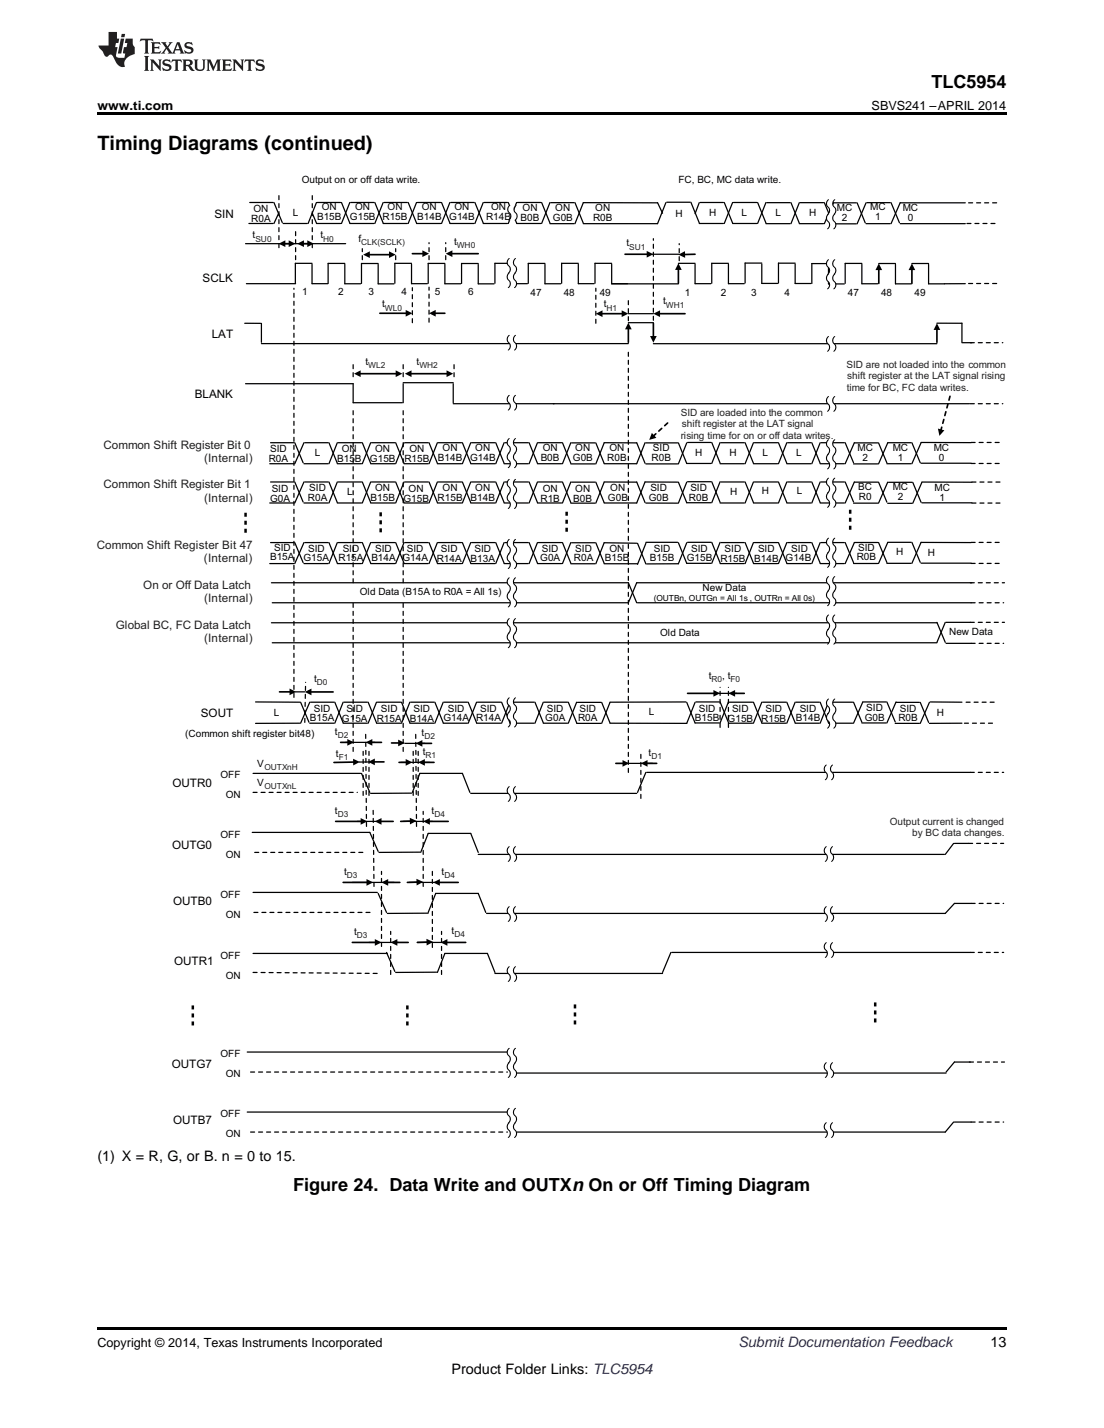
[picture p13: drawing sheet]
<svg xmlns="http://www.w3.org/2000/svg" width="216mm" height="279mm" viewBox="0 0 216 279" stroke-linecap="round" stroke-linejoin="round" font-family="sans-serif">
<defs><g id="words">
<text font-size="3.9" x="19" y="29.3">Timing Diagrams (continued)</text>
<g font-size="3.5">
<text x="182.1" y="17.3">TLC5954</text>
<text x="57.3" y="233">Figure 24. Data Write and OUTXn On or Off Timing Diagram</text>
</g>
<g font-size="2.8">
<text x="19" y="227.2">(1) X = R, G, or B. n = 0 to 15.</text>
<text x="193.7" y="263.6">13</text>
<text x="88.3" y="268.9">Product Folder Links: TLC5954</text>
</g>
<text font-size="2.8" fill="#0000c8" x="144.4" y="263.6">Submit Documentation Feedback</text>
<g font-size="2.5">
<text x="19" y="21.4">www.ti.com</text>
<text x="170.5" y="21.4">SBVS241 –APRIL 2014</text>
<text x="19" y="263.6">Copyright © 2014, Texas Instruments Incorporated</text>
</g>
<g font-size="2.3">
<text x="41.9" y="42.7">SIN</text>
<text x="39.6" y="55.2">SCLK</text>
<text x="41.4" y="66.1">LAT</text>
<text x="38.1" y="78">BLANK</text>
<text x="39.3" y="140.3">SOUT</text>
<text x="33.7" y="154">OUTR0</text>
<text x="33.6" y="166.1">OUTG0</text>
<text x="33.9" y="177.1">OUTB0</text>
<text x="34.1" y="188.9">OUTR1</text>
<text x="33.6" y="209">OUTG7</text>
<text x="33.9" y="219.9">OUTB7</text>
</g>
<g font-size="2.3" fill="#231f20">
<text x="20.2" y="87.9">Common Shift Register Bit 0</text>
<text x="20.2" y="95.6">Common Shift Register Bit 1</text>
<text x="39.9" y="90.4">(Internal)</text>
<text x="39.9" y="98.1">(Internal)</text>
<text x="18.9" y="107.4">Common Shift Register Bit 47</text>
<text x="39.9" y="110">(Internal)</text>
<text x="28" y="115.3">On or Off Data Latch</text>
<text x="39.9" y="117.8">(Internal)</text>
<text x="22.6" y="123">Global BC, FC Data Latch</text>
<text x="39.9" y="125.6">(Internal)</text>
</g>
<g font-size="2">
<text x="59" y="35.8">Output on or off data write.</text>
<text x="132.7" y="35.8">FC, BC, MC data write.</text>
<text x="49.6" y="41.4">ON</text>
<text x="62.9" y="41.2">ON</text>
<text x="69.5" y="41.2">ON</text>
<text x="75.8" y="41.2">ON</text>
<text x="82.5" y="41.2">ON</text>
<text x="88.9" y="41.2">ON</text>
<text x="96" y="41.2">ON</text>
<text x="102.2" y="41.4">ON</text>
<text x="108.6" y="41.4">ON</text>
<text x="116.4" y="41.3">ON</text>
<text x="163.7" y="41.4">MC</text>
<text x="170.2" y="41.2">MC</text>
<text x="176.5" y="41.4">MC</text>
<text x="49.1" y="43.4">R0A</text>
<text x="49.4" y="46.6">t</text>
<text x="57.3" y="42.3">L</text>
<text x="62" y="43.1">B15B</text>
<text x="62.7" y="46.6">t</text>
<text x="68.4" y="43.1">G15B R15B</text>
<text x="70.1" y="47.4">f</text>
<text x="81.6" y="43.1">B14B</text>
<text x="87.8" y="43.1">G14B</text>
<text x="88.8" y="47.9">t</text>
<text x="95" y="43.1">R14B</text>
<text x="101.8" y="43.3">B0B</text>
<text x="108.1" y="43.3">G0B</text>
<text x="116" y="43.2">R0B</text>
<text x="132.1" y="42.5">H</text>
<text x="138.7" y="42.2">H</text>
<text x="145" y="42.3">L</text>
<text x="151.7" y="42.2">L</text>
<text x="158.2" y="42.2">H</text>
<text x="164.6" y="43.3">2</text>
<text x="171.2" y="43.1">1</text>
<text x="177.5" y="43.3">0</text>
<text x="122.5" y="48.2">t</text>
<text x="59.1" y="57.7">1</text>
<text x="66.2" y="57.7">2</text>
<text x="72.1" y="57.7">3</text>
<text x="78.6" y="57.7">4</text>
<text x="85" y="57.7">5</text>
<text x="91.5" y="57.7">6</text>
<text x="103.7" y="58">47</text>
<text x="110.3" y="58">48</text>
<text x="117.3" y="58">49</text>
<text x="129.7" y="59.6">t</text>
<text x="133.9" y="57.9">1</text>
<text x="141" y="57.9">2</text>
<text x="146.9" y="57.9">3</text>
<text x="153.4" y="57.9">4</text>
<text x="165.8" y="57.9">47</text>
<text x="172.3" y="57.9">48</text>
<text x="178.8" y="57.9">49</text>
<text x="74.7" y="60.1">t</text>
<text x="118.1" y="60.2">t</text>
<text x="71.5" y="71.4">t</text>
<text x="81.5" y="71.4">t</text>
<text x="52.8" y="88.4">SID</text>
<text x="61.6" y="89.2">L</text>
<text x="66.8" y="88.4">ON</text>
<text x="73.4" y="88.4">ON</text>
<text x="80.1" y="88.4">ON</text>
<text x="86.6" y="88.3">ON</text>
<text x="92.9" y="88.3">ON</text>
<text x="106.1" y="88.3">ON</text>
<text x="112.5" y="88.3">ON</text>
<text x="119.2" y="88.3">ON</text>
<text x="127.7" y="88.3">SID</text>
<text x="136" y="89.3">H</text>
<text x="142.6" y="89.3">H</text>
<text x="149.1" y="89.3">L</text>
<text x="155.7" y="89.3">L</text>
<text x="167.7" y="88.3">MC</text>
<text x="174.6" y="88.3">MC</text>
<text x="182.6" y="88.3">MC</text>
<text x="52.5" y="90.3">R0A</text>
<text x="65.9" y="90.3">B15B</text>
<text x="72.3" y="90.3">G15B</text>
<text x="79.1" y="90.3">R15B</text>
<text x="85.7" y="90.3">B14B</text>
<text x="91.9" y="90.3">G14B</text>
<text x="105.7" y="90.3">B0B</text>
<text x="112" y="90.3">G0B</text>
<text x="118.8" y="90.3">R0B</text>
<text x="127.4" y="90.3">R0B</text>
<text x="167.9" y="96">BC</text>
<text x="168.7" y="90.3">2</text>
<text x="174.6" y="96">MC</text>
<text x="175.6" y="90.3">1</text>
<text x="183.6" y="90.3">0</text>
<text x="52.8" y="98.2">G0A</text>
<text x="53.1" y="96.2">SID</text>
<text x="60.2" y="98.1">R0A</text>
<text x="60.5" y="96.2">SID</text>
<text x="67.9" y="96.9">L</text>
<text x="72.5" y="98.1">B15B</text>
<text x="73.4" y="96.2">ON</text>
<text x="78.9" y="98.1">G15B</text>
<text x="79.9" y="96.2">ON</text>
<text x="85.6" y="98.1">R15B</text>
<text x="86.6" y="96.2">ON</text>
<text x="92" y="98.1">B14B</text>
<text x="92.9" y="96.2">ON</text>
<text x="105.7" y="98.1">R1B</text>
<text x="106.1" y="96.2">ON</text>
<text x="112.1" y="98.1">B0B</text>
<text x="112.5" y="96.2">ON</text>
<text x="118.9" y="98">G0B</text>
<text x="119.4" y="96">ON</text>
<text x="126.9" y="98">G0B</text>
<text x="127.2" y="96">SID</text>
<text x="134.7" y="98">R0B</text>
<text x="135" y="96">SID</text>
<text x="142.8" y="96.9">H</text>
<text x="149" y="96.7">H</text>
<text x="155.8" y="96.7">L</text>
<text x="168" y="97.9">R0</text>
<text x="175.6" y="97.9">2</text>
<text x="182.8" y="96.2">MC</text>
<text x="183.7" y="98.1">1</text>
<text x="53.6" y="107.7">SID</text>
<text x="60.3" y="107.9">SID</text>
<text x="67" y="107.9">SID</text>
<text x="73.4" y="107.9">SID</text>
<text x="79.5" y="107.9">SID</text>
<text x="86.2" y="108">SID</text>
<text x="92.8" y="108">SID</text>
<text x="106" y="107.9">SID</text>
<text x="112.5" y="107.9">SID</text>
<text x="119.2" y="107.9">ON</text>
<text x="127.9" y="107.9">SID</text>
<text x="135.2" y="107.9">SID</text>
<text x="141.7" y="108">SID</text>
<text x="148.2" y="108">SID</text>
<text x="154.7" y="107.9">SID</text>
<text x="167.8" y="107.7">SID</text>
<text x="52.8" y="109.6">B15A</text>
<text x="59.4" y="109.8">G15A</text>
<text x="66.2" y="109.8">R15A</text>
<text x="72.6" y="109.8">B14A G14A</text>
<text x="85.4" y="109.9">R14A</text>
<text x="92" y="109.9">B13A</text>
<text x="105.7" y="109.8">G0A</text>
<text x="112.2" y="109.8">R0A</text>
<text x="118.3" y="109.8">B15B</text>
<text x="127.1" y="109.8">B15B</text>
<text x="134.3" y="109.8">G15B</text>
<text x="140.9" y="109.9">R15B</text>
<text x="147.5" y="109.9">B14B G14B</text>
<text x="167.5" y="109.6">R0B</text>
<text x="175.3" y="108.5">H</text>
<text x="181.5" y="108.7">H</text>
<text x="70.4" y="116.5">Old Data (B15A to R0A = All 1s)</text>
<text x="137.4" y="115.7">New Data</text>
<text x="129.1" y="124.4">Old Data</text>
<text x="185.6" y="124.3">New Data</text>
<text x="61.4" y="133.5">t</text>
<text x="138.6" y="132.8">t</text>
<text x="141.2" y="132.8">, t</text>
<text x="53.5" y="140">L</text>
<text x="60.6" y="141.1">B15A</text>
<text x="61.4" y="139.2">SID</text>
<text x="65.5" y="143.7">t</text>
<text x="66.9" y="141.2">G15A</text>
<text x="67.8" y="139.3">SID</text>
<text x="73.7" y="141.2">R15A</text>
<text x="74.5" y="139.3">SID</text>
<text x="80.1" y="141.2">B14A</text>
<text x="80.9" y="139.3">SID</text>
<text x="82.4" y="143.9">t</text>
<text x="86.7" y="141.1">G14A R14A</text>
<text x="87.6" y="139.2">SID</text>
<text x="93.9" y="139.2">SID</text>
<text x="106.6" y="141.1">G0A</text>
<text x="106.9" y="139.2">SID</text>
<text x="113.1" y="141.1">R0A</text>
<text x="113.3" y="139.2">SID</text>
<text x="126.9" y="139.8">L</text>
<text x="135.9" y="141.1">B15B</text>
<text x="136.7" y="139.2">SID</text>
<text x="142.3" y="141.2">G15B</text>
<text x="143.2" y="139.3">SID</text>
<text x="148.9" y="141.2">R15B</text>
<text x="149.7" y="139.3">SID</text>
<text x="155.6" y="141.1">B14B</text>
<text x="156.4" y="139.2">SID</text>
<text x="169.1" y="141">G0B</text>
<text x="169.4" y="139.1">SID</text>
<text x="175.7" y="141.1">R0B</text>
<text x="176" y="139.2">SID</text>
<text x="183.2" y="140">H</text>
<text x="36.2" y="144.2">(Common shift register bit48)</text>
<text x="50.3" y="150">V</text>
<text x="65.7" y="148">t</text>
<text x="82.7" y="147.6">t</text>
<text x="126.8" y="147.9">t</text>
<text x="43.1" y="152.3">OFF</text>
<text x="50.3" y="153.7">V</text>
<text x="44.2" y="156.2">ON</text>
<text x="65.5" y="159.2">t</text>
<text x="84.4" y="159.2">t</text>
<text x="43.1" y="164">OFF</text>
<text x="44.2" y="167.9">ON</text>
<text x="67.3" y="171.1">t</text>
<text x="86.4" y="171.1">t</text>
<text x="43.1" y="175.7">OFF</text>
<text x="44.2" y="179.7">ON</text>
<text x="69.3" y="182.9">t</text>
<text x="88.3" y="182.7">t</text>
<text x="43.1" y="187.7">OFF</text>
<text x="44.2" y="191.6">ON</text>
<text x="43.1" y="206.9">OFF</text>
<text x="44.2" y="210.8">ON</text>
<text x="43.1" y="218.6">OFF</text>
<text x="44.2" y="222.5">ON</text>
</g>
<g font-size="2" fill="#231f20">
<text x="165.5" y="72.1">SID are not loaded into the common</text>
<text x="165.6" y="76.4">time for BC, FC data writes.</text>
<text x="165.7" y="74.2">shift register at the LAT signal rising</text>
<text x="133.1" y="81.4">SID are loaded into the common</text>
<text x="133.4" y="83.6">shift register at the LAT signal</text>
<text x="133.1" y="85.8">rising time for on or off data writes.</text>
<text x="174" y="161.4">Output current is changed</text>
<text x="178.4" y="163.6">by BC data changes.</text>
</g>
<g font-size="1.6" fill="#231f20">
<text x="50" y="47.3">SU0</text>
<text x="63.2" y="47.3">H0</text>
<text x="70.6" y="48">CLK(SCLK)</text>
<text x="89.3" y="48.6">WH0</text>
<text x="123" y="48.9">SU1</text>
<text x="75.3" y="60.8">WL0</text>
<text x="118.6" y="60.8">H1</text>
<text x="130.2" y="60.2">WH1</text>
<text x="72" y="72">WL2</text>
<text x="82" y="72">WH2</text>
<text x="62" y="134.1">D0</text>
<text x="139.1" y="133.5">R0</text>
<text x="142.9" y="133.5">F0</text>
<text x="66" y="144.4">D2</text>
<text x="66.2" y="148.7">F1</text>
<text x="83" y="144.6">D2</text>
<text x="83.2" y="148.3">R1</text>
<text x="127.4" y="148.6">D1</text>
<text x="51.7" y="154.4">OUTXnL</text>
<text x="51.7" y="150.6">OUTXnH</text>
<text x="66" y="159.8">D3</text>
<text x="84.9" y="159.8">D4</text>
<text x="67.8" y="171.8">D3</text>
<text x="86.9" y="171.8">D4</text>
<text x="69.8" y="183.5">D3</text>
<text x="88.9" y="183.3">D4</text>
</g>
<text font-size="1.6" x="127.9" y="117.6">(OUTBn, OUTGn = All 1s , OUTRn = All 0s)</text>
</g></defs>
<path d="M19 259.7h177.8v.5h-177.8z" fill="#000"/>
<g fill="none" stroke="#000" stroke-width=".24">
<path d="M48.8 39.6h4.6M53.6 39.6l1.6 3.9M61.9 39.6l-1.6 4.1M62 39.6h4.6M66.8 39.6l1.6 4M68.4 39.6l-1.6 4.1M68.6 39.6h4.5M73.3 39.6l1.6 4M74.9 39.6l-1.6 4.1M75.1 39.6h4.6M79.8 39.6l1.7 4M81.5 39.6l-1.7 4.1"/>
<path d="M81.6 39.6h4.6M86.4 39.6l1.6 4M88 39.6l-1.6 4.1M88.1 39.6h4.6M92.9 39.6l1.6 4M94.5 39.6l-1.6 4.1M94.7 39.6h4.5M99.4 39.6l1.6 4M101 39.6l-1.6 4.1M101.2 39.6h4.6M105.9 39.6l1.7 4M107.6 39.6l-1.7 4.1"/>
<path d="M107.7 39.7h4.6M112.4 39.7l1.7 4M128.6 39.7h-14.5l-1.7 4.1M128.6 39.7l1 2M130.2 39.7l-1.6 4.1h-14.5M130.4 39.6h4.6M135.1 39.6l1.6 4M136.7 39.7l-.8 2.1M136.9 39.6h4.6M141.6 39.6l1.7 4M143.3 39.6l-1.7 4.1M143.4 39.6h4.6"/>
<path d="M148.2 39.6l1.6 4M149.8 39.6l-1.6 4.1M150 39.7h4.5M154.7 39.7l1.6 4M156.3 39.7l-1.6 4.1M156.5 39.7h4.5M161.2 39.7l1.6 3.9M163 39.7l-1.8 4.1M163 39.7h4.5M167.6 39.7l1.6 3.9M169.4 39.7l-1.8 4.1M169.5 39.7h4.6"/>
<path d="M174.3 39.7l1.6 3.9M176.1 39.7l-1.8 4.1M176.1 39.7h12.7M48 47.7h19.6M48.2 55.5h9.6M48.7 43.7h4.7M54.5 41.7l-.9 2M55.4 43.7h4.7M61 51.7v3.8h3.1M61 51.5h-3.2v3.9M61.1 41.7l.8 1.9M61.9 43.7h4.7"/>
<path d="M67.4 51.5h-3.2v3.9M67.4 51.7v3.8h3.1M68.4 43.7h4.7M70.7 51.5v4M70.7 51.6h3.3M74 51.7v3.8h3.1M74.9 43.7h4.8M80.5 51.7v3.8h3.1M80.5 51.5h-3.3v3.9M81.5 43.7h4.7M87 51.5h-3.3v3.9M87 51.7v3.8h3.1"/>
<path d="M88 43.7h4.7M90.3 51.6h3.2M90.3 51.5v4M93.5 51.7v3.8h3.1M94.5 43.7h4.7M100 51.7v3.8h3.1M100 51.5h-3.2v3.9M101 43.7h4.8M106.6 51.5h-3.3v3.9M106.6 51.7v3.8h3.1M107.6 43.8h4.7M113.1 51.7v3.8h3.1"/>
<path d="M113.1 51.5h-3.3v3.9M119.6 51.7v3.8h3.1M119.6 51.5h-3.2v3.9M119.6 55.5h13.1M127.6 49.7h5.2M132.7 51.5h3.2M135.9 51.7v3.8h3.1M136.7 43.7h4.8M142.5 51.7v3.8h3.1M142.5 51.5h-3.3v3.9M143.3 43.7h4.7M149 51.5h-3.3v3.9"/>
<path d="M149 51.7v3.8h3.1M149.8 43.8h4.7M155.5 51.7v3.8h3.1M155.5 51.5h-3.3v3.9M156.3 43.8h4.7M162 51.8v3.8h3.1M162 51.6h-3.2v3.9M162.8 43.8h4.7M168.5 51.5h-3.2v3.9M168.5 51.7v3.8h3.1M169.4 43.8h4.7M171.9 51.6h3.2"/>
<path d="M175.1 51.7v3.8h3.1M176.1 43.8h12.7M178.3 51.6h3.3M181.6 51.7v3.8h7.2M47.9 63.3h3.1M48 75.1h21.1v3.7h9.6M51.1 67.2h71.8M51.1 63.3v3.7M78.8 75.1v3.7M78.8 74.9h9.8M88.6 79h101M88.6 75.1v3.7"/>
<path d="M122.9 63.1h4.9M122.9 61.4h4.9M127.8 67.2h55.4M183.2 63.2l4.9 .1M188.1 63.2v3.7M188.1 67.1h2M52.8 98.4h4.7M52.8 90.7h4.7M52.9 94.3h4.6M52.9 86.6h4.6M57.6 86.6l1.7 3.9M57.6 94.3l1.7 3.9"/>
<path d="M59.4 98.4h4.8M59.4 90.7h4.8M59.4 86.6l-1.8 4.1M59.4 94.3l-1.8 4.1M59.6 94.3h4.6M59.6 86.6h4.6M64.3 86.6l1.7 4M64.3 94.3l1.7 4M66 98.4h4.7M66 90.7h4.7M66 86.6l-1.7 4.1M66 94.3l-1.7 4.1"/>
<path d="M66.1 94.3h4.6M66.1 86.6h4.6M70.9 86.6l1.6 4M70.9 94.3l1.6 4M72.5 98.4h4.7M72.5 90.7h4.7M72.5 86.6l-1.6 4.1M72.5 94.3l-1.6 4.1M72.7 94.3h4.5M72.7 86.6h4.5M77.4 86.6l1.6 4M77.4 94.3l1.6 4"/>
<path d="M79 98.4h4.7M79 90.7h4.7M79 86.6l-1.6 4.1M79 94.3l-1.6 4.1M79.2 94.3h4.5M79.2 86.6h4.5M83.9 86.6l1.6 4M83.9 94.3l1.6 4M85.5 98.4h4.8M85.5 90.7h4.8M85.5 86.6l-1.6 4.1M85.5 94.3l-1.6 4.1"/>
<path d="M85.7 94.3h4.6M85.7 86.6h4.6M90.4 86.6l1.7 4M90.4 94.3l1.7 4M92.1 98.4h4.7M92.1 90.7h4.7M92.1 86.6l-1.7 4.1M92.1 94.3l-1.7 4.1M92.2 94.3h4.6M92.2 86.6h4.6M97 94.3l1.6 4M97 86.6l1.6 4"/>
<path d="M98.6 94.3l-1.6 4.1M98.6 98.4h4.7M98.6 90.7h4.7M98.6 86.6l-1.6 4.1M98.7 94.3h4.6M98.7 86.6h4.6M103.5 86.6l1.6 4M103.5 94.3l1.6 4M105.1 98.4h4.7M105.1 90.7h4.7M105.1 86.6l-1.6 4.1M105.1 94.3l-1.6 4.1"/>
<path d="M105.3 94.3h4.5M105.3 86.6h4.5M110 86.6l1.6 4M110 94.3l1.6 4M111.6 90.8h4.8M111.6 86.6l-1.6 4.1M111.6 94.3l-1.6 4.1M111.6 98.4h4.8M111.8 86.7h4.6M111.8 94.3h4.6M116.5 86.7l1.7 4M116.5 94.3l1.7 4.1"/>
<path d="M118.2 94.3h6.3M118.2 94.3l-1.7 4.1M124.5 94.3l1.6 4M126.1 86.6l-1.6 4.1h-6.3M126.1 90.6l-1.6-4h-6.3l-1.7 4.2M126.3 86.7h6.2M126.3 90.8h6.2M126.3 98.4h6.2M132.5 94.3h-6.4l-1.6 4.1h-6.3M132.7 86.7l1.6 4h4.7M132.7 94.3l1.6 4.1h4.7M134.3 86.7l-1.6 4.1"/>
<path d="M134.3 94.3l-1.6 4.1M134.5 86.6h4.5M134.5 94.3h4.5M139.2 86.6l1.6 4M139.2 94.3l1.6 4M140.8 98.4h4.8M140.8 90.7h4.8M140.8 86.6l-1.6 4.1M140.8 94.3l-1.6 4.1M141 94.3h4.6M141 86.6h4.6M145.7 86.6l1.6 4"/>
<path d="M145.7 94.3l1.6 4M147.3 98.4h4.8M147.3 90.7h4.8M147.3 86.6l-1.6 4.1M147.3 94.3l-1.6 4.1M147.5 94.3h4.6M147.5 86.6h4.6M152.2 86.6l1.7 4M152.2 94.3l1.7 4M153.9 98.4h4.7M153.9 90.7h4.7M153.9 86.6l-1.7 4.1"/>
<path d="M153.9 94.3l-1.7 4.1M154 94.3h4.6M154 86.6h4.6M158.8 86.6l1.6 4M158.8 94.3l1.6 4M160.4 98.4h4.7M160.4 90.7h4.7M160.4 86.6l-1.6 4.1M160.4 94.3l-1.6 4.1M160.6 94.3h4.5M160.6 86.6h4.5M165.3 86.6l1.6 3.9"/>
<path d="M165.3 94.3l1.6 3.9M166.9 90.8h4.7M166.9 98.4h4.7M167.1 94.3l-1.8 4.1M167.1 94.3h4.5M171.6 86.7l-4.5-.1-1.8 4.1M171.8 86.7l1.6 3.9M171.8 94.3l1.6 3.9M173.4 90.7h4.8M173.6 98.5h4.7M173.6 94.3l-1.8 4.1M173.8 94.4h4.5"/>
<path d="M178.2 86.6h-4.6l-1.8 4.2M178.3 86.6l1.7 3.9M178.5 94.4l1.6 3.9M180.1 86.6l-1.8 4.1M180.1 86.6h9.8M180.1 90.6h9.8M180.3 98.4h9.8M180.3 94.4l-1.8 4.1M180.3 94.3l9.8 .1M52.8 110.3h4.7M52.9 106.2h4.6M53.1 114h69.8l1.6 3.9"/>
<path d="M57.6 106.2l1.7 3.9M59.4 110.3h4.8M59.4 106.2l-1.8 4.1M59.6 106.2h4.6M64.3 106.2l1.7 4M66 110.3h4.7M66 106.2l-1.7 4.1M66.1 106.2h4.6M70.9 106.2l1.6 4M72.5 110.3h4.7M72.5 106.2l-1.6 4.1M72.7 106.2h4.5"/>
<path d="M77.4 106.2l1.6 4M79 110.3h4.7M79 106.2l-1.6 4.1M79.2 106.2h4.5M83.9 106.2l1.6 4M85.5 110.3h4.8M85.5 106.2l-1.6 4.1M85.7 106.2h4.6M90.4 106.2l1.7 4M92.1 110.3h4.7M92.1 106.2l-1.7 4.1M92.2 106.2h4.6"/>
<path d="M97 106.2l1.6 4M98.6 110.3h4.7M98.6 106.2l-1.6 4.1M98.7 106.2h4.6M103.5 106.2l1.6 4M105.1 110.3h4.7M105.1 106.2l-1.6 4.1M105.3 106.2h4.5M110 106.2l1.6 4M111.6 106.2l-1.6 4.1M111.6 110.3h4.8M111.8 106.2h4.6"/>
<path d="M116.5 106.2l1.7 4M118.2 110.3h6.5M124.5 106.3l-6.3-.1-1.7 4.1M124.7 117.9h65.2M124.7 106.3l1.6 4M126.3 106.1h6.2M126.3 106.3l-1.6 4.1M132.7 106.2l1.6 4h4.7M134.3 106.2l-1.6 4.1h-6.2M134.5 106.1h4.5M139.2 106.1l1.6 4M140.8 110.3h4.8"/>
<path d="M140.8 106.1l-1.6 4.1M141 106.2h4.6M145.7 106.2l1.6 4M147.3 110.3h4.8M147.3 106.2l-1.6 4.1M147.5 106.2h4.6M152.2 106.2l1.7 4M153.9 110.3h4.7M153.9 106.2l-1.7 4.1M154 106.2h4.6M158.8 106.2l1.6 4M160.4 110.3h4.7"/>
<path d="M160.4 106.2l-1.6 4.1M160.6 106.2h4.5M165.3 106.2l1.6 3.9M166.9 110.3h4.7M171.6 106.1l-4.5 .1-1.8 4.1M171.8 106.1l1.6 4M173.4 110.2h4.8M173.6 106.1h4.6M173.6 106.1l-1.8 4.2M178.3 106.1l1.7 3.9M180.1 110.2h9.8M180.1 106.1l-1.8 4.1"/>
<path d="M180.1 106.1l9.8 .1M190.1 114h-65.6l-1.6 3.9h-69.7M50 137.3l8.6 .1M53.1 121.8h130.1M53.2 125.8h130M57.8 135.4h1.8M58.8 137.4l1.6 3.9M60.6 137.4l-1.8 4.1M60.7 137.4h4.6M65.5 137.4l1.6 4M67.1 137.4l-1.6 4.1M67.3 137.4h4.5"/>
<path d="M72 137.4l1.6 4M73.6 137.4l-1.6 4.1M73.8 137.4h4.6M78.5 137.4l1.7 4M80.2 137.4l-1.7 4.1M80.3 137.4h4.6M85 137.4l1.7 4M86.7 137.4l-1.7 4.1M86.8 137.4h4.6M91.6 137.4l1.6 4M93.2 137.4l-1.6 4.1M93.4 137.4h4.5"/>
<path d="M98.1 137.4l1.6 4M99.7 137.4l-1.6 4.1M99.9 137.4h4.6M104.6 137.4l1.6 4M106.2 137.4l-1.6 4.1M106.4 137.4h4.6M111.1 137.4l1.7 4M112.8 137.4l-1.7 4.1M112.9 137.4h4.6M117.7 137.4l1.6 4.1M119.3 137.4l-1.6 4.1M134.1 137.3l-14.8 .1"/>
<path d="M134.3 137.4l1.6 4.1h4.8M135.9 137.4l-1.6 4.1h-15M136.1 137.3h4.6M139.7 135.7h4.4M140.8 137.3l1.7 4.1M142.5 137.3l-1.7 4.2M142.6 137.4h4.6M147.3 137.4l1.7 4M149 137.4l-1.7 4.1M149.1 137.4h4.6M153.9 137.4l1.6 4M155.5 137.4l-1.6 4.1"/>
<path d="M155.7 137.4h4.5M160.4 137.4l1.6 4M162 137.4l-1.6 4.1M162.2 137.4h4.6M166.9 137.4l1.6 3.9M168.7 137.4l-1.8 4.1M168.7 137.3h4.6M173.4 137.3l1.7 4M175.2 137.3l-1.8 4.2M175.2 137.4h4.6M180 137.4l1.6 3.9M181.8 137.4l-1.8 4.1"/>
<path d="M181.9 137.3l6.2 .1M183.2 121.8l1.7 3.9M184.9 121.8l-1.7 3.9M185 121.8h4.7M185 125.9h4.9M49.5 151.3h21M58.6 141.5h-8.6M60.6 141.5h4.7M67.1 141.5h4.7M67.6 145.3h5.7M70.7 151.3l1.6 3.7M72.3 149.1h-2.1"/>
<path d="M73.6 141.5h4.8M78.4 149.2h5.7M79.2 145.4h3.9M80.2 141.5h4.7M80.5 155.2h-8M80.6 155l1.5-3.7h8.3l1.5 3.7M86.7 141.5h4.7M92.1 155.2h32.4M93.2 141.5h4.7M99.7 141.5h4.8M106.2 141.5h4.8M112.8 141.5h4.7"/>
<path d="M121.9 149.4h5.7M126.3 151.1l-1.6 3.9M126.5 151.1h63.2M142.5 141.5h4.7M149 141.5h4.7M155.5 141.5h4.7M162 141.5h4.8M168.5 141.5h4.8M175.1 141.5h4.7M188.1 141.5h-6.3M49.3 162.9h23l1.7 3.7M49.5 174.6h24.3"/>
<path d="M68.9 172.7h8.2M69.9 160.7h4.5M74 174.8l1.6 3.7M78.8 160.7h5.8M80 172.7h5.7M82.1 166.7l-8 .1M82.3 166.8l1.4-3.7h8.4l1.4 3.7M83.7 178.7h-8M83.7 178.5l1.5-3.7h8.3l1.5 3.7M93.5 167.2h91.2M186.5 165l-1.6 2.2M186.7 165h2.7"/>
<path d="M189.9 176.8h-3.2l-1.8 1.9h-89.7M49.5 186.5h26.2M72.2 184.4h5.7M75.6 186.4l1.6 3.7M81.6 184.4h5.7M85.4 190.2l-8 .1M85.5 190.3l1.5-3.8h8.3l1.5 3.8M96.8 190.5h32.8M131.2 186.4l-1.6 3.9M131.4 186.4h58.3M48.4 205.8h51.2M48.4 217.6h51.2"/>
<path d="M101.1 210h83.9M186.5 219.5l-1.6 2h-83.8M186.7 219.5h3.2M189.7 207.8h-3l-1.7 2"/>
</g>
<g fill="none" stroke="#000" stroke-width=".24" stroke-dasharray=".8 .8">
<path d="M189.4 39.7h5.7M54.5 48.5v-10.4M57.8 50.8v-5.5M61.1 48.5v-10.4M70.9 50.8v-2.1M77.4 50.8v-2.1M83.9 50.8v-3.3M87.2 50.8v-3.3M132.8 51v-3.3M189.1 43.7h6M189.4 55.5h6.2M69.1 73.7v-2.5"/>
<path d="M78.8 73.7v-2.5M80.6 63.1v-6.8M83.9 63v-6.8M88.8 73.7v-2.5M116.5 63.3v-6.9M122.9 62.7v-4.1M127.8 62.7v-16M189.7 67.1h6.4M189.7 79h6.4M189.9 86.6h5.7M189.9 90.7h5.7M190.1 94.3h5.7"/>
<path d="M190.1 98.4h5.7M69.1 114v-34.2M78.8 114v-34M189.7 114h6.7M189.9 117.9h6.4M189.9 106.1h5.7M189.9 110.2h5.7M57.5 136.4v-80M188.9 137.4h5.7M189.7 121.8h6.7M189.9 125.9h6.4M49.5 155h20.4"/>
<path d="M59.6 141.3l.2-7.8M69.1 147v-29.1M71 155.6v-8.6M72.2 155.6v-8.6M78.8 147v-29.1M80.8 155.6v-8.6M81.8 155.6v-8.6M122.9 151.1v-82.7M125.3 156.2v-9M140.8 142.3v-7.8M142.5 142.3v-7.8M188.6 141.5h5.7"/>
<path d="M189.7 151.1h6.6M49.7 178.5h22.8M49.8 166.8h21.4M71.7 161.7l-.2-18.4M73.1 173.4l-.1-14.8M81.5 161.7l-.2-18.4M82.8 173.4v-14.6M189.4 165h6.9M189.9 176.8h6.4M49.5 190.3l24.5 .2M74.6 185.2v-14.7M76.4 190.7v-8.5"/>
<path d="M84.6 185.4v-14.9M86.4 190.7v-8.5M189.7 186.4h6.6M49 209.8h50.2M189.6 207.8h6.8M189.9 219.5h6.4M49 221.5h50.2"/>
</g>
<g fill="none" stroke="#000" stroke-width=".33">
<path d="M55.5 47.7h1.3M59.1 47.7h1.3M72 49.8h4.4M80.6 49.6h2.3M88.1 49.6h5.4M122.2 49.7h4.6M132.7 52.5v2.9M135.9 49.7l-2.3 .1M171.9 52.5v3M178.3 52.5v3M70.2 73.1h7.5M74.3 61.3h5.4"/>
<path d="M80.2 73.1h7.5M84.9 61.3h2.1M117.5 61.4h4.4M122.9 64.1v2.9M127.8 63.3v2.8M128.8 61.4h5.2M183.2 64.2v2.8M54.7 135.4h2.2M60.6 135.4h4.5M134.5 135.7h5.3M143.4 135.7h2.2M66.6 145.3h1.6"/>
<path d="M69.4 149.1l-4.1 .1M72.5 145.3h2.1M73 149.1h2.1M76.6 145.4h1.6M78 149.2h1.7M82.3 145.4h2.1M82.8 149.2h2.1M120.4 149.4h1.7M126.3 149.4h2.1M65.6 160.7h5.3M67.1 172.7h4.9M74.3 160.7h2.6"/>
<path d="M75.6 172.7h2.6M80.5 160.6l-2.1 .1M81.8 172.6l-2.1 .1M83.7 160.7h4M85.7 172.7h3.9M68.9 184.4h4.7M77.4 184.4h2.4M83.7 184.3l-2.1 .1M87.2 184.4h3.9"/>
</g>
<g fill="#000">
<path d="M54.5 47.7l1.3-.7v1.3zM56.5 47l1.3 .7-1.3 .6zM58.1 47.7l1.3-.7v1.3zM60.1 47l1.3 .7-1.3 .6zM71 49.8l1.3-.6v1.3zM76.1 49.2l1.3 .6-1.3 .7zM82.6 49l1.3 .6-1.3 .7zM87.2 49.6l1.3-.6v1.3zM126.5 49.1l1.3 .6-1.3 .7zM132.7 51.5l.6 1.3h-1.3zM132.7 49.8l1.3-.7v1.3zM171.9 51.5l.6 1.3h-1.3z"/>
<path d="M178.3 51.5l.7 1.3h-1.3zM69.2 73.1l1.3-.6v1.3zM77.4 72.5l1.3 .6-1.3 .7zM79.3 60.6l1.3 .7-1.3 .6zM79.2 73.1l1.3-.6v1.3zM83.9 61.3l1.3-.7v1.3zM87.3 72.5l1.3 .6-1.3 .7zM116.5 61.4l1.3-.7v1.3zM121.6 60.7l1.3 .7-1.3 .6zM122.9 63.1l.6 1.3h-1.3zM127.1 65.7h1.3l-.6 1.4zM127.8 61.4l1.3-.7v1.3z"/>
<path d="M183.2 63.3l.7 1.3h-1.3zM127.5 84.7l.9 1-1.4 .4zM183.4 83.9l1.3 .3-1 1.1zM56.6 134.7l1.3 .7-1.3 .6zM59.6 135.4l1.3-.7v1.3zM139.5 135l1.3 .7-1.3 .6zM142.5 135.7l1.3-.7v1.3zM67.9 144.6l1.3 .7-1.3 .6zM69.1 148.5l1.3 .6-1.3 .7zM71.5 145.3l1.3-.7v1.3zM72 149.1l1.3-.7v1.3zM77.9 144.7l1.3 .7-1.3 .6z"/>
<path d="M79.3 148.5l1.3 .7-1.3 .6zM81.3 145.4l1.3-.6v1.3zM81.8 149.2l1.3-.7v1.3zM121.7 148.7l1.3 .7-1.3 .6zM125.3 149.4l1.3-.7v1.3zM70.5 160.1l1.3 .6-1.3 .7zM71.7 172l1.3 .7-1.3 .6zM73.3 160.7l1.3-.6v1.3zM74.6 172.7l1.3-.7v1.3zM80.1 160l1.4 .6-1.3 .7zM81.4 171.9l1.4 .7-1.3 .6zM82.8 160.7l1.3-.6v1.3z"/>
<path d="M84.7 172.7l1.3-.7v1.3zM73.3 183.7l1.3 .7-1.3 .6zM76.4 184.4l1.3-.7v1.3zM83.4 183.7l1.3 .6-1.3 .7zM86.2 184.4l1.3-.7v1.3z"/>
</g>
<path d="M166.3 99.7v3.9M48 100.3v3.9M74.4 100.2v4M110.8 100.1v3.9M37.7 196.7v3.9M79.7 196.7v3.9M112.4 196.5v3.9M171.2 196.1v4" fill="none" stroke="#000" stroke-width=".49" stroke-dasharray=".8 .8" stroke-linecap="butt"/>
<path d="M127.7 85.4l3-2.8M184 84.3l1.8-7" fill="none" stroke="#000" stroke-width=".33" stroke-dasharray=".8 .8"/>
<path d="M99.7 40.2h1.2a1.01 1.01 0 0 0 .1 1.6 .97 .97 0 0 1-.3 1.3h-1.2a1.01 1.01 0 0 0-.1-1.7 .97 .97 0 0 1 .3-1.2z" fill-rule="evenodd" fill="#fff"/>
<path d="M99.7 40.2a1.01 1.01 0 0 0 .1 1.6 .97 .97 0 0 1-.3 1.3M100.9 40.2a1.01 1.01 0 0 0 .1 1.6 .97 .97 0 0 1-.3 1.3" fill="none" stroke="#000" stroke-width=".2"/>
<path d="M99.6 50.6h1.2a1.01 1.01 0 0 0 .1 1.6 .97 .97 0 0 1-.3 1.3h-1.2a1.01 1.01 0 0 0-.1-1.7 .97 .97 0 0 1 .3-1.2z" fill-rule="evenodd" fill="#fff"/>
<path d="M99.6 50.6a1.01 1.01 0 0 0 .1 1.6 .97 .97 0 0 1-.3 1.3M100.8 50.6a1.01 1.01 0 0 0 .1 1.6 .97 .97 0 0 1-.3 1.3" fill="none" stroke="#000" stroke-width=".2"/>
<path d="M99.6 53.4h1.2a1.01 1.01 0 0 0 .1 1.6 .97 .97 0 0 1-.3 1.3h-1.2a1.01 1.01 0 0 0-.1-1.7 .97 .97 0 0 1 .3-1.2z" fill-rule="evenodd" fill="#fff"/>
<path d="M99.6 53.4a1.01 1.01 0 0 0 .1 1.6 .97 .97 0 0 1-.3 1.3M100.8 53.4a1.01 1.01 0 0 0 .1 1.6 .97 .97 0 0 1-.3 1.3" fill="none" stroke="#000" stroke-width=".2"/>
<path d="M99.6 65.6h1.2a1.01 1.01 0 0 0 .1 1.7 .97 .97 0 0 1-.3 1.2h-1.2a1.01 1.01 0 0 0-.1-1.7 .97 .97 0 0 1 .3-1.2z" fill-rule="evenodd" fill="#fff"/>
<path d="M99.6 65.6a1.01 1.01 0 0 0 .1 1.7 .97 .97 0 0 1-.3 1.2M100.8 65.6a1.01 1.01 0 0 0 .1 1.7 .97 .97 0 0 1-.3 1.2" fill="none" stroke="#000" stroke-width=".2"/>
<path d="M99.6 77.3h1.2a1.01 1.01 0 0 0 .1 1.7 .97 .97 0 0 1-.3 1.2h-1.2a1.01 1.01 0 0 0-.1-1.6 .97 .97 0 0 1 .3-1.3z" fill-rule="evenodd" fill="#fff"/>
<path d="M99.6 77.3a1.01 1.01 0 0 0 .1 1.7 .97 .97 0 0 1-.3 1.2M100.8 77.3a1.01 1.01 0 0 0 .1 1.7 .97 .97 0 0 1-.3 1.2" fill="none" stroke="#000" stroke-width=".2"/>
<path d="M99.6 85.8h1.2a1.01 1.01 0 0 0 .1 1.7 .97 .97 0 0 1-.3 1.2h-1.2a1.01 1.01 0 0 0-.1-1.7 .97 .97 0 0 1 .3-1.2z" fill-rule="evenodd" fill="#fff"/>
<path d="M99.6 85.8a1.01 1.01 0 0 0 .1 1.7 .97 .97 0 0 1-.3 1.2M100.8 85.8a1.01 1.01 0 0 0 .1 1.7 .97 .97 0 0 1-.3 1.2" fill="none" stroke="#000" stroke-width=".2"/>
<path d="M99.6 88.6h1.2a1.01 1.01 0 0 0 .1 1.7 .97 .97 0 0 1-.3 1.2h-1.2a1.01 1.01 0 0 0-.1-1.6 .97 .97 0 0 1 .3-1.3z" fill-rule="evenodd" fill="#fff"/>
<path d="M99.6 88.6a1.01 1.01 0 0 0 .1 1.7 .97 .97 0 0 1-.3 1.2M100.8 88.6a1.01 1.01 0 0 0 .1 1.7 .97 .97 0 0 1-.3 1.2" fill="none" stroke="#000" stroke-width=".2"/>
<path d="M99.6 93.8h1.2a1.01 1.01 0 0 0 .1 1.6 .97 .97 0 0 1-.3 1.3h-1.2a1.01 1.01 0 0 0-.1-1.7 .97 .97 0 0 1 .3-1.2z" fill-rule="evenodd" fill="#fff"/>
<path d="M99.6 93.8a1.01 1.01 0 0 0 .1 1.6 .97 .97 0 0 1-.3 1.3M100.8 93.8a1.01 1.01 0 0 0 .1 1.6 .97 .97 0 0 1-.3 1.3" fill="none" stroke="#000" stroke-width=".2"/>
<path d="M99.6 96.6h1.2a1.01 1.01 0 0 0 .1 1.7 .97 .97 0 0 1-.3 1.2h-1.2a1.01 1.01 0 0 0-.1-1.7 .97 .97 0 0 1 .3-1.2z" fill-rule="evenodd" fill="#fff"/>
<path d="M99.6 96.6a1.01 1.01 0 0 0 .1 1.7 .97 .97 0 0 1-.3 1.2M100.8 96.6a1.01 1.01 0 0 0 .1 1.7 .97 .97 0 0 1-.3 1.2" fill="none" stroke="#000" stroke-width=".2"/>
<path d="M99.6 105.5h1.2a1.01 1.01 0 0 0 .1 1.7 .97 .97 0 0 1-.3 1.2h-1.2a1.01 1.01 0 0 0-.1-1.6 .97 .97 0 0 1 .3-1.3z" fill-rule="evenodd" fill="#fff"/>
<path d="M99.6 105.5a1.01 1.01 0 0 0 .1 1.7 .97 .97 0 0 1-.3 1.2M100.8 105.5a1.01 1.01 0 0 0 .1 1.7 .97 .97 0 0 1-.3 1.2" fill="none" stroke="#000" stroke-width=".2"/>
<path d="M99.6 108.3h1.2a1.01 1.01 0 0 0 .1 1.7 .97 .97 0 0 1-.3 1.2h-1.2a1.01 1.01 0 0 0-.1-1.6 .97 .97 0 0 1 .3-1.3z" fill-rule="evenodd" fill="#fff"/>
<path d="M99.6 108.3a1.01 1.01 0 0 0 .1 1.7 .97 .97 0 0 1-.3 1.2M100.8 108.3a1.01 1.01 0 0 0 .1 1.7 .97 .97 0 0 1-.3 1.2" fill="none" stroke="#000" stroke-width=".2"/>
<path d="M99.6 113h1.2a1.01 1.01 0 0 0 .1 1.7 .97 .97 0 0 1-.3 1.2h-1.2a1.01 1.01 0 0 0-.1-1.6 .97 .97 0 0 1 .3-1.3z" fill-rule="evenodd" fill="#fff"/>
<path d="M99.6 113a1.01 1.01 0 0 0 .1 1.7 .97 .97 0 0 1-.3 1.2M100.8 113a1.01 1.01 0 0 0 .1 1.7 .97 .97 0 0 1-.3 1.2" fill="none" stroke="#000" stroke-width=".2"/>
<path d="M99.6 115.9h1.2a1.01 1.01 0 0 0 .1 1.6 .97 .97 0 0 1-.3 1.3h-1.2a1.01 1.01 0 0 0-.1-1.7 .97 .97 0 0 1 .3-1.2z" fill-rule="evenodd" fill="#fff"/>
<path d="M99.6 115.9a1.01 1.01 0 0 0 .1 1.6 .97 .97 0 0 1-.3 1.3M100.8 115.9a1.01 1.01 0 0 0 .1 1.6 .97 .97 0 0 1-.3 1.3" fill="none" stroke="#000" stroke-width=".2"/>
<path d="M99.6 121h1.2a1.01 1.01 0 0 0 .1 1.7 .97 .97 0 0 1-.3 1.2h-1.2a1.01 1.01 0 0 0-.1-1.6 .97 .97 0 0 1 .3-1.3z" fill-rule="evenodd" fill="#fff"/>
<path d="M99.6 121a1.01 1.01 0 0 0 .1 1.7 .97 .97 0 0 1-.3 1.2M100.8 121a1.01 1.01 0 0 0 .1 1.7 .97 .97 0 0 1-.3 1.2" fill="none" stroke="#000" stroke-width=".2"/>
<path d="M99.6 123.8h1.2a1.01 1.01 0 0 0 .1 1.7 .97 .97 0 0 1-.3 1.2h-1.2a1.01 1.01 0 0 0-.1-1.6 .97 .97 0 0 1 .3-1.3z" fill-rule="evenodd" fill="#fff"/>
<path d="M99.6 123.8a1.01 1.01 0 0 0 .1 1.7 .97 .97 0 0 1-.3 1.2M100.8 123.8a1.01 1.01 0 0 0 .1 1.7 .97 .97 0 0 1-.3 1.2" fill="none" stroke="#000" stroke-width=".2"/>
<path d="M99.6 136.5h1.2a1.01 1.01 0 0 0 .1 1.7 .97 .97 0 0 1-.3 1.2h-1.2a1.01 1.01 0 0 0-.1-1.6 .97 .97 0 0 1 .3-1.3z" fill-rule="evenodd" fill="#fff"/>
<path d="M99.6 136.5a1.01 1.01 0 0 0 .1 1.7 .97 .97 0 0 1-.3 1.2M100.8 136.5a1.01 1.01 0 0 0 .1 1.7 .97 .97 0 0 1-.3 1.2" fill="none" stroke="#000" stroke-width=".2"/>
<path d="M99.6 139.3h1.2a1.01 1.01 0 0 0 .1 1.7 .97 .97 0 0 1-.3 1.2h-1.2a1.01 1.01 0 0 0-.1-1.6 .97 .97 0 0 1 .3-1.3z" fill-rule="evenodd" fill="#fff"/>
<path d="M99.6 139.3a1.01 1.01 0 0 0 .1 1.7 .97 .97 0 0 1-.3 1.2M100.8 139.3a1.01 1.01 0 0 0 .1 1.7 .97 .97 0 0 1-.3 1.2" fill="none" stroke="#000" stroke-width=".2"/>
<path d="M99.6 153.9h1.2a1.01 1.01 0 0 0 .1 1.7 .97 .97 0 0 1-.3 1.2h-1.2a1.01 1.01 0 0 0-.1-1.7 .97 .97 0 0 1 .3-1.2z" fill-rule="evenodd" fill="#fff"/>
<path d="M99.6 153.9a1.01 1.01 0 0 0 .1 1.7 .97 .97 0 0 1-.3 1.2M100.8 153.9a1.01 1.01 0 0 0 .1 1.7 .97 .97 0 0 1-.3 1.2" fill="none" stroke="#000" stroke-width=".2"/>
<path d="M99.6 165.6h1.2a1.01 1.01 0 0 0 .1 1.7 .97 .97 0 0 1-.3 1.2h-1.2a1.01 1.01 0 0 0-.1-1.6 .97 .97 0 0 1 .3-1.3z" fill-rule="evenodd" fill="#fff"/>
<path d="M99.6 165.6a1.01 1.01 0 0 0 .1 1.7 .97 .97 0 0 1-.3 1.2M100.8 165.6a1.01 1.01 0 0 0 .1 1.7 .97 .97 0 0 1-.3 1.2" fill="none" stroke="#000" stroke-width=".2"/>
<path d="M99.6 177.4h1.2a1.01 1.01 0 0 0 .1 1.6 .97 .97 0 0 1-.3 1.3h-1.2a1.01 1.01 0 0 0-.1-1.7 .97 .97 0 0 1 .3-1.2z" fill-rule="evenodd" fill="#fff"/>
<path d="M99.6 177.4a1.01 1.01 0 0 0 .1 1.6 .97 .97 0 0 1-.3 1.3M100.8 177.4a1.01 1.01 0 0 0 .1 1.6 .97 .97 0 0 1-.3 1.3" fill="none" stroke="#000" stroke-width=".2"/>
<path d="M99.6 189.1h1.2a1.01 1.01 0 0 0 .1 1.7 .97 .97 0 0 1-.3 1.2h-1.2a1.01 1.01 0 0 0-.1-1.6 .97 .97 0 0 1 .3-1.3z" fill-rule="evenodd" fill="#fff"/>
<path d="M99.6 189.1a1.01 1.01 0 0 0 .1 1.7 .97 .97 0 0 1-.3 1.2M100.8 189.1a1.01 1.01 0 0 0 .1 1.7 .97 .97 0 0 1-.3 1.2" fill="none" stroke="#000" stroke-width=".2"/>
<path d="M99.6 205.1h1.2a1.01 1.01 0 0 0 .1 1.7 .97 .97 0 0 1-.3 1.2h-1.2a1.01 1.01 0 0 0-.1-1.7 .97 .97 0 0 1 .3-1.2z" fill-rule="evenodd" fill="#fff"/>
<path d="M99.6 205.1a1.01 1.01 0 0 0 .1 1.7 .97 .97 0 0 1-.3 1.2M100.8 205.1a1.01 1.01 0 0 0 .1 1.7 .97 .97 0 0 1-.3 1.2" fill="none" stroke="#000" stroke-width=".2"/>
<path d="M99.6 207.9h1.2a1.01 1.01 0 0 0 .1 1.7 .97 .97 0 0 1-.3 1.2h-1.2a1.01 1.01 0 0 0-.1-1.6 .97 .97 0 0 1 .3-1.3z" fill-rule="evenodd" fill="#fff"/>
<path d="M99.6 207.9a1.01 1.01 0 0 0 .1 1.7 .97 .97 0 0 1-.3 1.2M100.8 207.9a1.01 1.01 0 0 0 .1 1.7 .97 .97 0 0 1-.3 1.2" fill="none" stroke="#000" stroke-width=".2"/>
<path d="M99.6 216.8h1.2a1.01 1.01 0 0 0 .1 1.7 .97 .97 0 0 1-.3 1.2h-1.2a1.01 1.01 0 0 0-.1-1.6 .97 .97 0 0 1 .3-1.3z" fill-rule="evenodd" fill="#fff"/>
<path d="M99.6 216.8a1.01 1.01 0 0 0 .1 1.7 .97 .97 0 0 1-.3 1.2M100.8 216.8a1.01 1.01 0 0 0 .1 1.7 .97 .97 0 0 1-.3 1.2" fill="none" stroke="#000" stroke-width=".2"/>
<path d="M99.6 219.7h1.2a1.01 1.01 0 0 0 .1 1.6 .97 .97 0 0 1-.3 1.3h-1.2a1.01 1.01 0 0 0-.1-1.7 .97 .97 0 0 1 .3-1.2z" fill-rule="evenodd" fill="#fff"/>
<path d="M99.6 219.7a1.01 1.01 0 0 0 .1 1.6 .97 .97 0 0 1-.3 1.3M100.8 219.7a1.01 1.01 0 0 0 .1 1.6 .97 .97 0 0 1-.3 1.3" fill="none" stroke="#000" stroke-width=".2"/>
<path d="M161.6 149.7h1.2a1.01 1.01 0 0 0 .1 1.6 .97 .97 0 0 1-.3 1.3h-1.2a1.01 1.01 0 0 0-.1-1.7 .97 .97 0 0 1 .3-1.2z" fill-rule="evenodd" fill="#fff"/>
<path d="M161.6 149.7a1.01 1.01 0 0 0 .1 1.6 .97 .97 0 0 1-.3 1.3M162.8 149.7a1.01 1.01 0 0 0 .1 1.6 .97 .97 0 0 1-.3 1.3" fill="none" stroke="#000" stroke-width=".2"/>
<path d="M161.6 165.6h1.2a1.01 1.01 0 0 0 .1 1.7 .97 .97 0 0 1-.3 1.2h-1.2a1.01 1.01 0 0 0-.1-1.6 .97 .97 0 0 1 .3-1.3z" fill-rule="evenodd" fill="#fff"/>
<path d="M161.6 165.6a1.01 1.01 0 0 0 .1 1.7 .97 .97 0 0 1-.3 1.2M162.8 165.6a1.01 1.01 0 0 0 .1 1.7 .97 .97 0 0 1-.3 1.2" fill="none" stroke="#000" stroke-width=".2"/>
<path d="M161.6 177.4h1.2a1.01 1.01 0 0 0 .1 1.6 .97 .97 0 0 1-.3 1.3h-1.2a1.01 1.01 0 0 0-.1-1.7 .97 .97 0 0 1 .3-1.2z" fill-rule="evenodd" fill="#fff"/>
<path d="M161.6 177.4a1.01 1.01 0 0 0 .1 1.6 .97 .97 0 0 1-.3 1.3M162.8 177.4a1.01 1.01 0 0 0 .1 1.6 .97 .97 0 0 1-.3 1.3" fill="none" stroke="#000" stroke-width=".2"/>
<path d="M161.6 184.4h1.2a1.01 1.01 0 0 0 .1 1.7 .97 .97 0 0 1-.3 1.2h-1.2a1.01 1.01 0 0 0-.1-1.6 .97 .97 0 0 1 .3-1.3z" fill-rule="evenodd" fill="#fff"/>
<path d="M161.6 184.4a1.01 1.01 0 0 0 .1 1.7 .97 .97 0 0 1-.3 1.2M162.8 184.4a1.01 1.01 0 0 0 .1 1.7 .97 .97 0 0 1-.3 1.2" fill="none" stroke="#000" stroke-width=".2"/>
<path d="M161.6 207.9h1.2a1.01 1.01 0 0 0 .1 1.7 .97 .97 0 0 1-.3 1.2h-1.2a1.01 1.01 0 0 0-.1-1.6 .97 .97 0 0 1 .3-1.3z" fill-rule="evenodd" fill="#fff"/>
<path d="M161.6 207.9a1.01 1.01 0 0 0 .1 1.7 .97 .97 0 0 1-.3 1.2M162.8 207.9a1.01 1.01 0 0 0 .1 1.7 .97 .97 0 0 1-.3 1.2" fill="none" stroke="#000" stroke-width=".2"/>
<path d="M161.6 219.7h1.2a1.01 1.01 0 0 0 .1 1.6 .97 .97 0 0 1-.3 1.3h-1.2a1.01 1.01 0 0 0-.1-1.7 .97 .97 0 0 1 .3-1.2z" fill-rule="evenodd" fill="#fff"/>
<path d="M161.6 219.7a1.01 1.01 0 0 0 .1 1.6 .97 .97 0 0 1-.3 1.3M162.8 219.7a1.01 1.01 0 0 0 .1 1.6 .97 .97 0 0 1-.3 1.3" fill="none" stroke="#000" stroke-width=".2"/>
<path d="M162 136.8h1.2a1.01 1.01 0 0 0 .1 1.6 .97 .97 0 0 1-.2 1.3h-1.3a1.01 1.01 0 0 0-.1-1.7 .97 .97 0 0 1 .3-1.2z" fill-rule="evenodd" fill="#fff"/>
<path d="M162 136.8a1.01 1.01 0 0 0 .1 1.6 .97 .97 0 0 1-.3 1.3M163.2 136.8a1.01 1.01 0 0 0 .1 1.6 .97 .97 0 0 1-.2 1.3" fill="none" stroke="#000" stroke-width=".2"/>
<path d="M162 139.6h1.2a1.01 1.01 0 0 0 .1 1.6 .97 .97 0 0 1-.2 1.3h-1.3a1.01 1.01 0 0 0-.1-1.7 .97 .97 0 0 1 .3-1.2z" fill-rule="evenodd" fill="#fff"/>
<path d="M162 139.6a1.01 1.01 0 0 0 .1 1.6 .97 .97 0 0 1-.3 1.3M163.2 139.6a1.01 1.01 0 0 0 .1 1.6 .97 .97 0 0 1-.2 1.3" fill="none" stroke="#000" stroke-width=".2"/>
<path d="M162 120.3h1.2a1.01 1.01 0 0 0 .1 1.7 .97 .97 0 0 1-.2 1.2h-1.3a1.01 1.01 0 0 0-.1-1.6 .97 .97 0 0 1 .3-1.3z" fill-rule="evenodd" fill="#fff"/>
<path d="M162 120.3a1.01 1.01 0 0 0 .1 1.7 .97 .97 0 0 1-.3 1.2M163.2 120.3a1.01 1.01 0 0 0 .1 1.7 .97 .97 0 0 1-.2 1.2" fill="none" stroke="#000" stroke-width=".2"/>
<path d="M162 123.1h1.2a1.01 1.01 0 0 0 .1 1.7 .97 .97 0 0 1-.2 1.2h-1.3a1.01 1.01 0 0 0-.1-1.6 .97 .97 0 0 1 .3-1.3z" fill-rule="evenodd" fill="#fff"/>
<path d="M162 123.1a1.01 1.01 0 0 0 .1 1.7 .97 .97 0 0 1-.3 1.2M163.2 123.1a1.01 1.01 0 0 0 .1 1.7 .97 .97 0 0 1-.2 1.2" fill="none" stroke="#000" stroke-width=".2"/>
<path d="M162 112.8h1.2a1.01 1.01 0 0 0 .1 1.7 .97 .97 0 0 1-.2 1.2h-1.3a1.01 1.01 0 0 0-.1-1.7 .97 .97 0 0 1 .3-1.2z" fill-rule="evenodd" fill="#fff"/>
<path d="M162 112.8a1.01 1.01 0 0 0 .1 1.7 .97 .97 0 0 1-.3 1.2M163.2 112.8a1.01 1.01 0 0 0 .1 1.7 .97 .97 0 0 1-.2 1.2" fill="none" stroke="#000" stroke-width=".2"/>
<path d="M162 115.6h1.2a1.01 1.01 0 0 0 .1 1.7 .97 .97 0 0 1-.2 1.2h-1.3a1.01 1.01 0 0 0-.1-1.6 .97 .97 0 0 1 .3-1.3z" fill-rule="evenodd" fill="#fff"/>
<path d="M162 115.6a1.01 1.01 0 0 0 .1 1.7 .97 .97 0 0 1-.3 1.2M163.2 115.6a1.01 1.01 0 0 0 .1 1.7 .97 .97 0 0 1-.2 1.2" fill="none" stroke="#000" stroke-width=".2"/>
<path d="M162 105.3h1.2a1.01 1.01 0 0 0 .1 1.6 .97 .97 0 0 1-.2 1.3h-1.3a1.01 1.01 0 0 0-.1-1.7 .97 .97 0 0 1 .3-1.2z" fill-rule="evenodd" fill="#fff"/>
<path d="M162 105.3a1.01 1.01 0 0 0 .1 1.6 .97 .97 0 0 1-.3 1.3M163.2 105.3a1.01 1.01 0 0 0 .1 1.6 .97 .97 0 0 1-.2 1.3" fill="none" stroke="#000" stroke-width=".2"/>
<path d="M162 108.1h1.2a1.01 1.01 0 0 0 .1 1.7 .97 .97 0 0 1-.2 1.2h-1.3a1.01 1.01 0 0 0-.1-1.6 .97 .97 0 0 1 .3-1.3z" fill-rule="evenodd" fill="#fff"/>
<path d="M162 108.1a1.01 1.01 0 0 0 .1 1.7 .97 .97 0 0 1-.3 1.2M163.2 108.1a1.01 1.01 0 0 0 .1 1.7 .97 .97 0 0 1-.2 1.2" fill="none" stroke="#000" stroke-width=".2"/>
<path d="M162 93.5h1.2a1.01 1.01 0 0 0 .1 1.7 .97 .97 0 0 1-.2 1.2h-1.3a1.01 1.01 0 0 0-.1-1.6 .97 .97 0 0 1 .3-1.3z" fill-rule="evenodd" fill="#fff"/>
<path d="M162 93.5a1.01 1.01 0 0 0 .1 1.7 .97 .97 0 0 1-.3 1.2M163.2 93.5a1.01 1.01 0 0 0 .1 1.7 .97 .97 0 0 1-.2 1.2" fill="none" stroke="#000" stroke-width=".2"/>
<path d="M162 96.4h1.2a1.01 1.01 0 0 0 .1 1.6 .97 .97 0 0 1-.2 1.3h-1.3a1.01 1.01 0 0 0-.1-1.7 .97 .97 0 0 1 .3-1.2z" fill-rule="evenodd" fill="#fff"/>
<path d="M162 96.4a1.01 1.01 0 0 0 .1 1.6 .97 .97 0 0 1-.3 1.3M163.2 96.4a1.01 1.01 0 0 0 .1 1.6 .97 .97 0 0 1-.2 1.3" fill="none" stroke="#000" stroke-width=".2"/>
<path d="M162 86h1.2a1.01 1.01 0 0 0 .1 1.7 .97 .97 0 0 1-.2 1.2h-1.3a1.01 1.01 0 0 0-.1-1.6 .97 .97 0 0 1 .3-1.3z" fill-rule="evenodd" fill="#fff"/>
<path d="M162 86a1.01 1.01 0 0 0 .1 1.7 .97 .97 0 0 1-.3 1.2M163.2 86a1.01 1.01 0 0 0 .1 1.7 .97 .97 0 0 1-.2 1.2" fill="none" stroke="#000" stroke-width=".2"/>
<path d="M162 88.8h1.2a1.01 1.01 0 0 0 .1 1.7 .97 .97 0 0 1-.2 1.3h-1.3a1.01 1.01 0 0 0-.1-1.7 .97 .97 0 0 1 .3-1.3z" fill-rule="evenodd" fill="#fff"/>
<path d="M162 88.9a1.01 1.01 0 0 0 .1 1.6 .97 .97 0 0 1-.3 1.3M163.2 88.9a1.01 1.01 0 0 0 .1 1.6 .97 .97 0 0 1-.2 1.3" fill="none" stroke="#000" stroke-width=".2"/>
<path d="M162 39.1h1.2a1.01 1.01 0 0 0 .1 1.6 .97 .97 0 0 1-.2 1.3h-1.3a1.01 1.01 0 0 0-.1-1.7 .97 .97 0 0 1 .3-1.2z" fill-rule="evenodd" fill="#fff"/>
<path d="M162 39.1a1.01 1.01 0 0 0 .1 1.6 .97 .97 0 0 1-.3 1.3M163.2 39.1a1.01 1.01 0 0 0 .1 1.6 .97 .97 0 0 1-.2 1.3" fill="none" stroke="#000" stroke-width=".2"/>
<path d="M162 41.9h1.2a1.01 1.01 0 0 0 .1 1.6 .97 .97 0 0 1-.2 1.3h-1.3a1.01 1.01 0 0 0-.1-1.7 .97 .97 0 0 1 .3-1.2z" fill-rule="evenodd" fill="#fff"/>
<path d="M162 41.9a1.01 1.01 0 0 0 .1 1.6 .97 .97 0 0 1-.3 1.3M163.2 41.9a1.01 1.01 0 0 0 .1 1.6 .97 .97 0 0 1-.2 1.3" fill="none" stroke="#000" stroke-width=".2"/>
<path d="M162 50.8h1.2a1.01 1.01 0 0 0 .1 1.7 .97 .97 0 0 1-.2 1.2h-1.3a1.01 1.01 0 0 0-.1-1.7 .97 .97 0 0 1 .3-1.2z" fill-rule="evenodd" fill="#fff"/>
<path d="M162 50.8a1.01 1.01 0 0 0 .1 1.7 .97 .97 0 0 1-.3 1.2M163.2 50.8a1.01 1.01 0 0 0 .1 1.7 .97 .97 0 0 1-.2 1.2" fill="none" stroke="#000" stroke-width=".2"/>
<path d="M162 53.6h1.2a1.01 1.01 0 0 0 .1 1.7 .97 .97 0 0 1-.2 1.2h-1.3a1.01 1.01 0 0 0-.1-1.6 .97 .97 0 0 1 .3-1.3z" fill-rule="evenodd" fill="#fff"/>
<path d="M162 53.6a1.01 1.01 0 0 0 .1 1.7 .97 .97 0 0 1-.3 1.2M163.2 53.6a1.01 1.01 0 0 0 .1 1.7 .97 .97 0 0 1-.2 1.2" fill="none" stroke="#000" stroke-width=".2"/>
<path d="M162 65.8h1.2a1.01 1.01 0 0 0 .1 1.7 .97 .97 0 0 1-.2 1.2h-1.3a1.01 1.01 0 0 0-.1-1.6 .97 .97 0 0 1 .3-1.3z" fill-rule="evenodd" fill="#fff"/>
<path d="M162 65.8a1.01 1.01 0 0 0 .1 1.7 .97 .97 0 0 1-.3 1.2M163.2 65.8a1.01 1.01 0 0 0 .1 1.7 .97 .97 0 0 1-.2 1.2" fill="none" stroke="#000" stroke-width=".2"/>
<path d="M162 77.6h1.2a1.01 1.01 0 0 0 .1 1.6 .97 .97 0 0 1-.2 1.3h-1.3a1.01 1.01 0 0 0-.1-1.7 .97 .97 0 0 1 .3-1.2z" fill-rule="evenodd" fill="#fff"/>
<path d="M162 77.6a1.01 1.01 0 0 0 .1 1.6 .97 .97 0 0 1-.3 1.3M163.2 77.6a1.01 1.01 0 0 0 .1 1.6 .97 .97 0 0 1-.2 1.3" fill="none" stroke="#000" stroke-width=".2"/>
<path d="M19 22h177.8v.5h-177.8z" fill="#000"/>
<g fill="#231f20">
<path d="M27.5 7.6l-.1 .5 .4-.2h.6v.1v2.1l-.2 .4h1l-.3-.4v-2.1l.1-.1h.5l.5 .2-.2-.5zM29.5 8.3l.2 .3v1.5l-.2 .4h1.8l.2-.6a1.04 1.04 0 0 1-1.3 .2v-.7h.6l.3 .2v-.6l-.3 .2h-.6v-.5l.2-.2a.96 .96 0 0 1 1 .3l-.2-.5zM31.5 8.3l.9 1.1-.9 1.1h.8l-.2-.2 .5-.7 .4 .7-.2 .2h1.5l-.1-.2 .1-.4h.9l.1 .4-.2 .2h1l-.3-.3-.7-1.9h-.5l-.9 2-.8-1 .9-1h-.8l.1 .3-.3 .5-.4-.6 .2-.2zM34.7 8.6l.4 1h-.7zM36.3 8.4a.63 .63 0 0 0-.2 .7 .63 .63 0 0 0 .6 .4l.6 .2 .1 .2a.75 .75 0 0 1-.7 .4 .75 .75 0 0 1-.6-.5l.1 .7 .1-.1a1.11 1.11 0 0 0 1.5-.6 1.13 1.13 0 0 0-1.2-.8l-.1-.4a1.04 1.04 0 0 1 1.2 .2l-.2-.5-.1 .1-.5-.2zM28.2 10.9l.2 .4v2.2l-.2 .4h1l-.3-.4v-2.2l.3-.4zM29.3 11.6l.3 .4v1.5l-.3 .4h.8l-.2-.4v-1.3l1.5 1.7v-1.9l.2-.4h-.7l.2 .4v.9l-1.1-1.3zM32 11.8a.62 .62 0 0 0-.2 .7 .62 .62 0 0 0 .6 .4l.6 .1 .1 .3a.76 .76 0 0 1-.7 .3 .76 .76 0 0 1-.6-.4l.1 .7 .1-.1a1.11 1.11 0 0 0 1.5-.6 1.13 1.13 0 0 0-1.2-.8l-.1-.4a1.04 1.04 0 0 1 1.2 .2l-.2-.6-.1 .1-.5-.1zM33.7 11.6l-.2 .6a.61 .61 0 0 1 .8-.3v1.6l-.2 .4h.9l-.2-.4v-1.6a.63 .63 0 0 1 .8 .3l-.2-.6zM35.6 11.6l.3 .4v1.5l-.3 .4h1l-.2-.2v-.8l.5 .2a.76 .76 0 0 0 1.2 .7l-1-1a.58 .58 0 0 0 .6-.5 .58 .58 0 0 0-.5-.6zM36.4 11.9h.1a.45 .45 0 0 1 .5 .1 .45 .45 0 0 1 .1 .5l-.7 .2zM37.9 11.6l.2 .2a2.17 2.17 0 0 0 .3 1.9 .99 .99 0 0 0 1.6-.6v-1.1l.2-.4h-.7l.2 .2a1.92 1.92 0 0 1-.2 1.8 .6 .6 0 0 1-.9-.5v-1.1l.2-.4zM40.4 11.6l.2 .4v1.5l-.2 .4h.7l-.2-.4v-1.4l.8 1.8 .8-1.8v1.4l-.2 .4h.9l-.2-.4v-1.5l.2-.4h-.8l-.6 1.5-.6-1.5zM43.4 11.6l.2 .4v1.5l-.2 .4h1.8l.2-.6a1.04 1.04 0 0 1-1.3 .1v-.6h.5l.4 .2v-.6l-.4 .2h-.5v-.6l.2-.1a.96 .96 0 0 1 .9 .3l-.1-.6zM45.5 11.6l.2 .4v1.5l-.2 .4h.7l-.2-.4v-1.3l1.5 1.7v-1.9l.2-.4h-.7l.2 .4v.9l-1.1-1.3zM47.9 11.6l-.1 .6a.61 .61 0 0 1 .8-.3v1.6l-.3 .4h1l-.3-.4 .1-1.6a.63 .63 0 0 1 .7 .3l-.1-.6zM50.2 11.8a.62 .62 0 0 0-.2 .7 .62 .62 0 0 0 .6 .4l.6 .1 .2 .3a.76 .76 0 0 1-.8 .3 .76 .76 0 0 1-.6-.4l.1 .7 .2-.1a1.11 1.11 0 0 0 1.5-.6 1.13 1.13 0 0 0-1.3-.8l-.1-.4a1.04 1.04 0 0 1 1.2 .2l-.1-.6-.2 .1-.5-.1z"/>
<path d="M21.2 6.3v2.6h-1.9l.1 .4 .7 .9a.91 .91 0 0 0 1 .8 .56 .56 0 0 1 .5-.3 .56 .56 0 0 1 .5 .3l.4 .8a1.53 1.53 0 0 0 1.9 1.2 1.54 1.54 0 0 1 1-2.1l.9-.3v-1.4a1.52 1.52 0 0 1-.3-1.6h-1.4l-.2 .8h.5l-.2 .8h-.4l-.2 1v.2l.4 .1-.2 .8a1.93 1.93 0 0 1-1.6-.3l.3-1.8h-.5l.2-.8h.4l.2-.8h-.4v-1.3zM23.6 7.6l-.6 2.9h.7l.6-2.9zM23.8 6.6l-.1 .7h.6l.2-.7z"/>
</g>
<use href="#words"/>
</svg>
